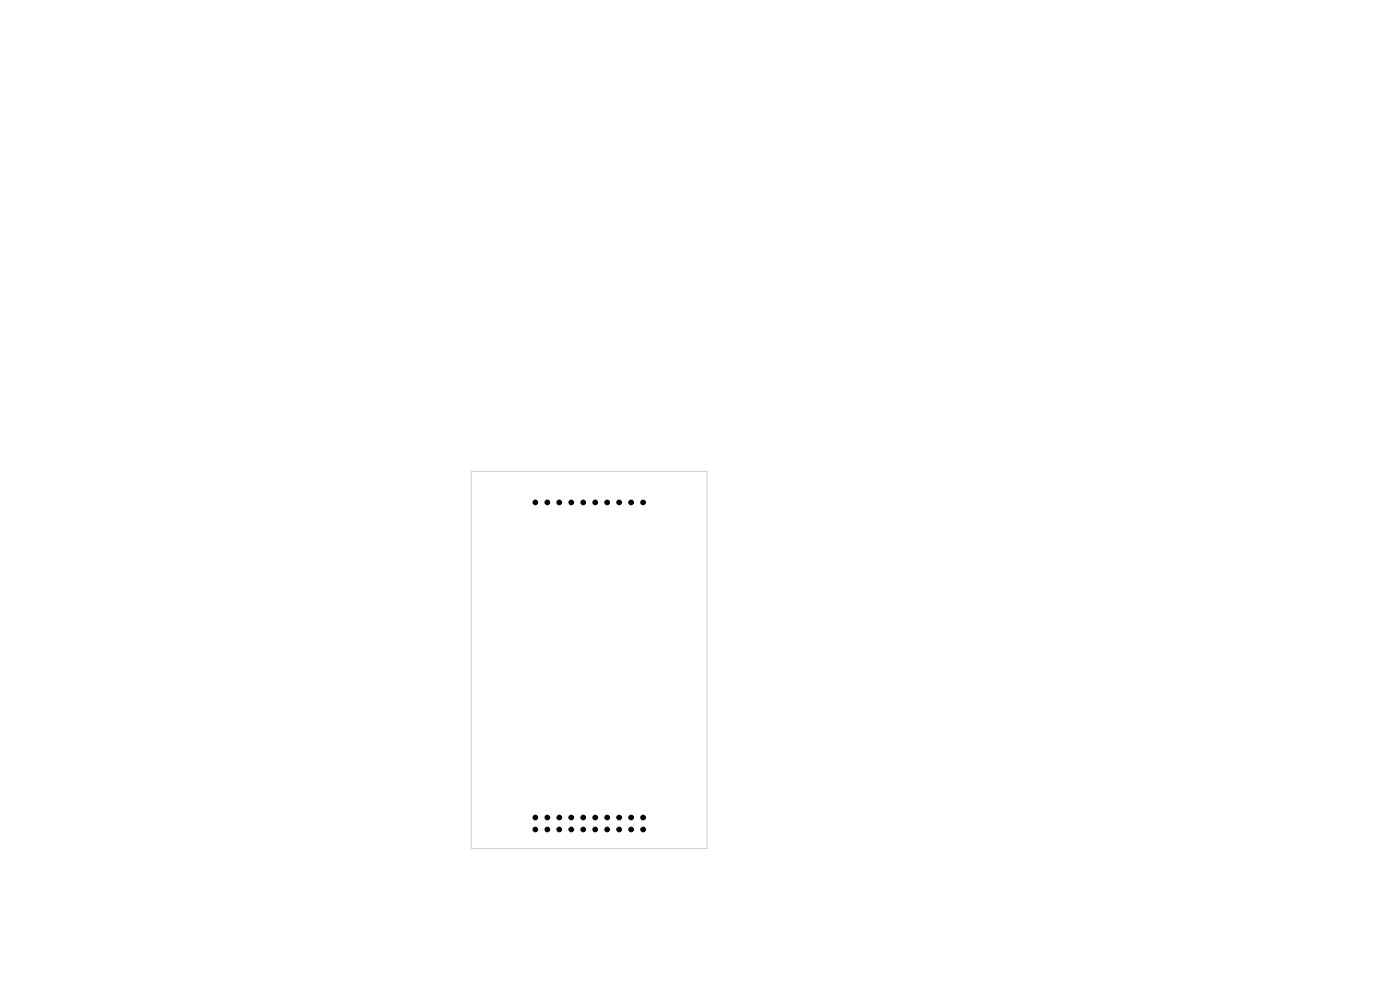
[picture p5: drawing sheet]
<svg xmlns="http://www.w3.org/2000/svg" width="297mm" height="210mm" viewBox="0 0 297 210" stroke-linecap="round" stroke-linejoin="round" font-family="sans-serif">
<path d="M100 100h50v80h-50z" fill="none" stroke="#d0d2cd" stroke-width=".21"/>
<g fill="#000" stroke="#000" stroke-width=".21">
<circle cx="113.6" cy="106.6" r=".5"/>
<circle cx="116.1" cy="106.6" r=".5"/>
<circle cx="118.6" cy="106.6" r=".5"/>
<circle cx="121.2" cy="106.6" r=".5"/>
<circle cx="123.7" cy="106.6" r=".5"/>
<circle cx="126.3" cy="106.6" r=".5"/>
<circle cx="128.8" cy="106.6" r=".5"/>
<circle cx="131.3" cy="106.6" r=".5"/>
<circle cx="133.9" cy="106.6" r=".5"/>
<circle cx="136.4" cy="106.6" r=".5"/>
<circle cx="113.6" cy="173.4" r=".5"/>
<circle cx="113.6" cy="176" r=".5"/>
<circle cx="116.1" cy="173.4" r=".5"/>
<circle cx="116.1" cy="176" r=".5"/>
<circle cx="118.6" cy="176" r=".5"/>
<circle cx="118.6" cy="173.4" r=".5"/>
<circle cx="121.2" cy="173.4" r=".5"/>
<circle cx="121.2" cy="176" r=".5"/>
<circle cx="123.7" cy="173.4" r=".5"/>
<circle cx="123.7" cy="176" r=".5"/>
<circle cx="126.3" cy="173.4" r=".5"/>
<circle cx="126.3" cy="176" r=".5"/>
<circle cx="128.8" cy="176" r=".5"/>
<circle cx="128.8" cy="173.4" r=".5"/>
<circle cx="131.3" cy="173.4" r=".5"/>
<circle cx="131.3" cy="176" r=".5"/>
<circle cx="133.9" cy="173.4" r=".5"/>
<circle cx="133.9" cy="176" r=".5"/>
<circle cx="136.4" cy="176" r=".5"/>
<circle cx="136.4" cy="173.4" r=".5"/>
</g>
</svg>
